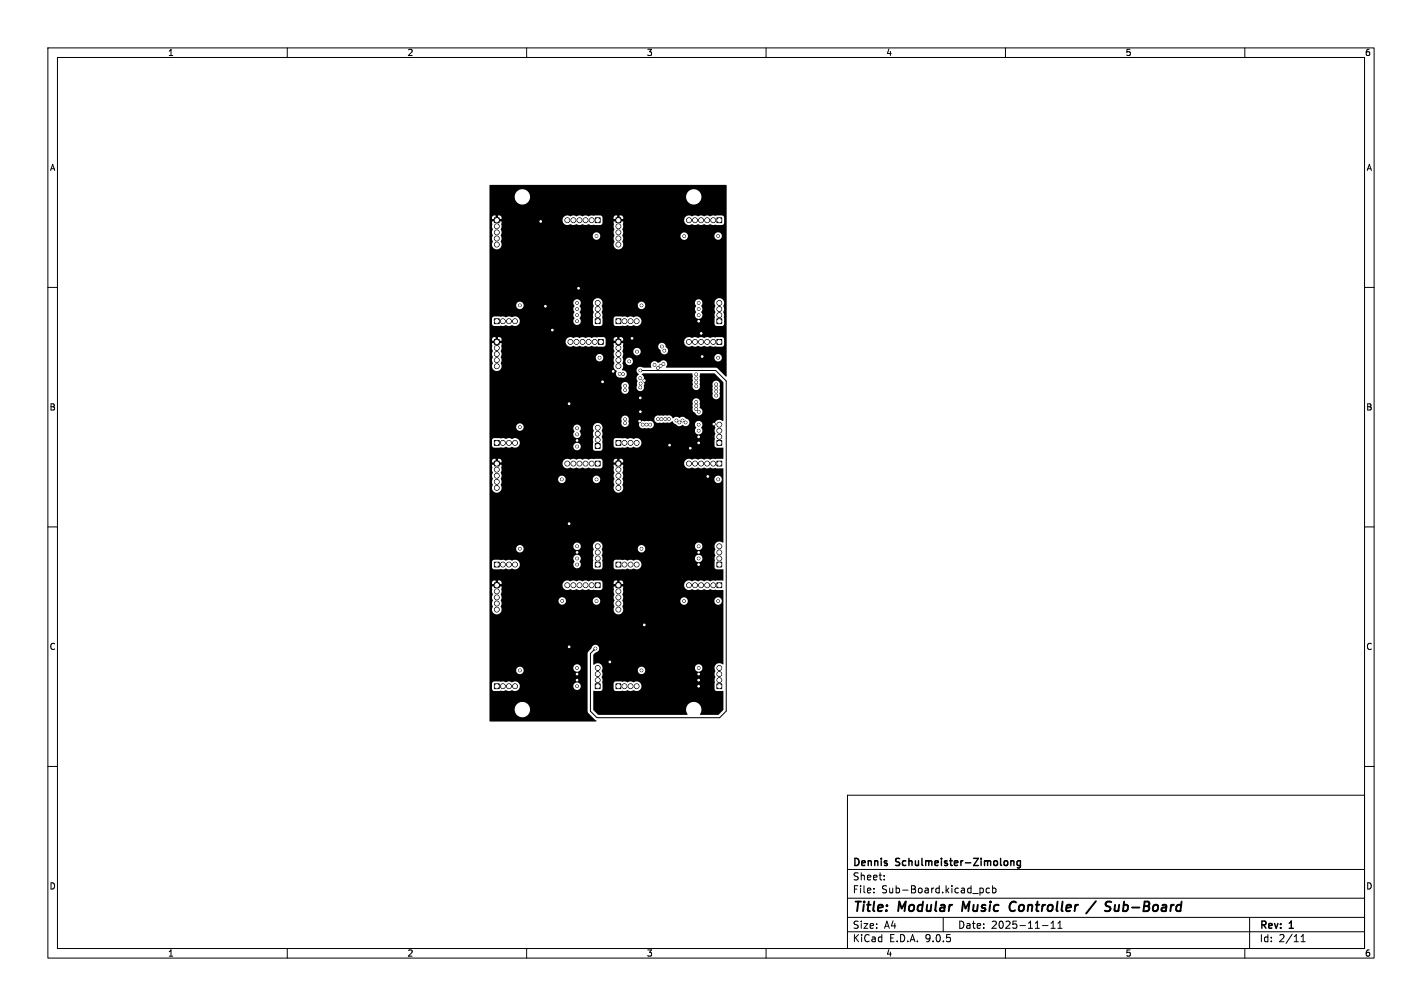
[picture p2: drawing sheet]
<svg xmlns="http://www.w3.org/2000/svg" width="297mm" height="210mm" viewBox="0 0 297 210" stroke-linecap="round" stroke-linejoin="round" font-family="sans-serif">
<defs><g id="words">
<g font-size="2.8">
<text x="178" y="190.9">Title:</text>
<text x="187.7" y="190.9">Modular</text>
<text x="201.8" y="190.9">Music</text>
<text x="212.5" y="190.9">Controller</text>
<text x="229.7" y="190.9">/</text>
<text x="234.1" y="190.9">Sub-Board</text>
</g>
<g font-size="2.1">
<text x="178" y="184">Sheet:</text>
<text x="178" y="181.2">Dennis</text>
<text x="187.2" y="181.2">Schulmeister-Zimolong</text>
<text x="178" y="186.7">File:</text>
<text x="184.1" y="186.7">Sub-Board.kicad_pcb</text>
<text x="178" y="196.9">KiCad</text>
<text x="178" y="194.1">Size:</text>
<text x="184.7" y="194.1">A4</text>
<text x="185.7" y="196.9">E.D.A.</text>
<text x="193.3" y="196.9">9.0.5</text>
<text x="200" y="194.1">Date:</text>
<text x="207" y="194.1">2025-11-11</text>
<text x="263" y="194.3">Rev:</text>
<text x="263" y="196.9">Id:</text>
<text x="267.1" y="196.9">2/11</text>
<text x="269.4" y="194.3">1</text>
</g>
<g font-size="1.8">
<text x="35" y="11.9">1</text>
<text x="85" y="11.9">2</text>
<text x="135" y="11.9">3</text>
<text x="185" y="11.9">4</text>
<text x="235" y="11.9">5</text>
<text x="285" y="11.9">6</text>
<text x="10.3" y="35.9">A</text>
<text x="285.4" y="35.9">A</text>
<text x="10.3" y="85.9">B</text>
<text x="285.3" y="85.9">B</text>
<text x="10.3" y="135.9">C</text>
<text x="285.3" y="135.9">C</text>
<text x="10.3" y="185.9">D</text>
<text x="285.3" y="185.9">D</text>
<text x="35" y="199.9">1</text>
<text x="85" y="199.9">2</text>
<text x="135" y="199.9">3</text>
<text x="185" y="199.9">4</text>
<text x="235" y="199.9">5</text>
<text x="285" y="199.9">6</text>
</g>
</g></defs>
<g fill="none" stroke="#000" stroke-width=".21">
<path d="M10 10h277v190h-277zM12 12h273v186h-273zM60 10v2M110 10v2M160 10v2M210 10v2M260 10v2M10 60h2M133.7 77.3h15.8l2.2 2.2v68.9l-1.4 1.4h-25.6l-1.4-1.3v-12.1l1.1-1M285 60h2M10 110h2M285 110h2"/>
<path d="M10 160h2M177 166h108v32h-108zM285 160h2M60 198v2M110 198v2M160 198v2M177 194.5h108M177 191.5h108M177 187.5h108M177 181.5h108M182.5 186.3v.1M182.5 185.5v.1"/>
<path d="M184.7 183.6v.1M184.7 182.8v.1M197 191.5v3M204.7 185.5l.4-.1 .3 .3-.2 .6h-.5M206.7 185.5l-.5-.1-.2 .3 .1 .6h.6M207.3 185.5l.4-.1 .3 .3-.1 .6h-.6M207.3 184.9v1.5M210 198v2M217.7 193.2h1.2M219.5 193.8h.9M219.5 192.7l.5-.4v1.5M221 193.8h.8"/>
<path d="M221 192.7l.4-.4v1.5M260 198v2M261 191.5v6.5M271.7 196.6h.9M271.7 195.5l.5-.4v1.5"/>
</g>
<path d="M201.2 188.2l-.3 2M211.8 188.2a1.07 1.07 0 0 0-.9 .8 1.07 1.07 0 0 0 .5 1.2l.5-.1M228.9 188.1l-2 2.6M231.8 188.2l.3 .1M232.9 188.9l-.1 1.2h.7" fill="none" stroke="#000" stroke-width=".4"/>
<path d="M211.1 179.7v1M211.1 179.8l.2-.1 .4 .1 .1 .9M213.1 179.8l-.4-.1-.3 .3 .2 .6h.5M213.1 179.7v1.2l-.3 .3-.3-.1" fill="none" stroke="#000" stroke-width=".3"/>
<g fill="#000" stroke="#000" stroke-width=".21">
<path d="M103.3 45.5h1v1h-1zM124.3 45.5h1v1h-1zM128.7 45.5h1v1h-1zM149.7 45.5h1v1h-1zM103.3 70.9h1v1h-1zM103.3 66.6h1v1h-1zM125 70.9h1v1h-1zM124.3 66.6h1v1h-1zM128.7 70.9h1v1h-1zM128.7 66.6h1v1h-1zM149.7 70.9h1v1h-1zM149.7 66.6h1v1h-1z"/>
<path d="M103.3 96.3h1v1h-1zM103.3 92h1v1h-1zM124.3 96.3h1v1h-1zM124.3 92.6h1v1h-1zM128.7 96.3h1v1h-1zM128.7 92h1v1h-1zM149.7 96.3h1v1h-1zM149.7 92h1v1h-1zM103.3 117.4h1v1h-1zM124.3 117.4h1v1h-1zM128.7 117.4h1v1h-1zM149.7 117.4h1v1h-1z"/>
<path d="M103.3 121.7h1v1h-1zM124.3 121.7h1v1h-1zM128.7 121.7h1v1h-1zM149.7 121.7h1v1h-1zM103.3 142.8h1v1h-1zM124.3 142.8h1v1h-1zM128.7 142.8h1v1h-1zM149.7 142.8h1v1h-1z"/>
<circle cx="103.8" cy="47.2" r=".5"/>
<circle cx="103.8" cy="49.8" r=".5"/>
<circle cx="103.8" cy="51.1" r=".5"/>
<circle cx="103.8" cy="48.5" r=".5"/>
<circle cx="112.9" cy="46.2" r=".28"/>
<circle cx="118.5" cy="46" r=".5"/>
<circle cx="119.8" cy="46" r=".5"/>
<circle cx="121" cy="46" r=".5"/>
<circle cx="122.3" cy="46" r=".5"/>
<circle cx="123.6" cy="46" r=".5"/>
<circle cx="124.6" cy="49.3" r=".28"/>
<circle cx="129.2" cy="49.8" r=".5"/>
<circle cx="129.2" cy="48.5" r=".5"/>
<circle cx="129.2" cy="47.2" r=".5"/>
<circle cx="129.2" cy="51.1" r=".5"/>
<circle cx="142.9" cy="49.3" r=".28"/>
<circle cx="143.9" cy="46" r=".5"/>
<circle cx="145.2" cy="46" r=".5"/>
<circle cx="146.4" cy="46" r=".5"/>
<circle cx="147.7" cy="46" r=".5"/>
<circle cx="149" cy="46" r=".5"/>
<circle cx="150" cy="49.3" r=".28"/>
<circle cx="103.8" cy="73.9" r=".5"/>
<circle cx="103.8" cy="72.6" r=".5"/>
<circle cx="103.8" cy="75.2" r=".5"/>
<circle cx="103.8" cy="76.5" r=".5"/>
<circle cx="105" cy="67.1" r=".5"/>
<circle cx="106.3" cy="67.1" r=".5"/>
<circle cx="107.6" cy="67.1" r=".5"/>
<circle cx="108.6" cy="63.8" r=".28"/>
<circle cx="113.9" cy="63.9" r=".28"/>
<circle cx="115.4" cy="68.9" r=".28"/>
<circle cx="119.1" cy="71.4" r=".5"/>
<circle cx="120.4" cy="71.4" r=".5"/>
<circle cx="120.5" cy="63.2" r=".28"/>
<circle cx="120.5" cy="64.5" r=".28"/>
<circle cx="120.5" cy="67.1" r=".28"/>
<circle cx="120.5" cy="65.8" r=".28"/>
<circle cx="120.8" cy="60.2" r=".28"/>
<circle cx="121.7" cy="71.4" r=".5"/>
<circle cx="123" cy="71.4" r=".5"/>
<circle cx="124.2" cy="71.4" r=".5"/>
<circle cx="124.8" cy="65.8" r=".5"/>
<circle cx="124.8" cy="63.2" r=".5"/>
<circle cx="124.8" cy="64.5" r=".5"/>
<circle cx="125.2" cy="74.7" r=".28"/>
<circle cx="125.9" cy="79.7" r=".28"/>
<circle cx="128.1" cy="77.5" r=".28"/>
<circle cx="129.2" cy="76.5" r=".5"/>
<circle cx="129.2" cy="73.9" r=".5"/>
<circle cx="129.2" cy="75.2" r=".5"/>
<circle cx="129.2" cy="72.6" r=".5"/>
<circle cx="129.4" cy="78" r=".28"/>
<circle cx="130.1" cy="78.1" r=".28"/>
<circle cx="130.4" cy="67.1" r=".5"/>
<circle cx="131.4" cy="75.4" r=".28"/>
<circle cx="131.7" cy="67.1" r=".5"/>
<circle cx="132" cy="70.6" r=".28"/>
<circle cx="133" cy="67.1" r=".5"/>
<circle cx="133" cy="73.4" r=".28"/>
<circle cx="133.7" cy="78.9" r=".28"/>
<circle cx="133.7" cy="77.3" r=".28"/>
<circle cx="134" cy="63.8" r=".28"/>
<circle cx="134.6" cy="79.5" r=".28"/>
<circle cx="136.7" cy="76.2" r=".28"/>
<circle cx="137.4" cy="76.8" r=".28"/>
<circle cx="138" cy="76.4" r=".28"/>
<circle cx="138.3" cy="72.3" r=".28"/>
<circle cx="138.6" cy="76" r=".28"/>
<circle cx="138.8" cy="73.2" r=".28"/>
<circle cx="143.9" cy="71.4" r=".5"/>
<circle cx="145.2" cy="71.4" r=".5"/>
<circle cx="145.4" cy="78.2" r=".28"/>
<circle cx="145.4" cy="79" r=".28"/>
<circle cx="145.4" cy="79.8" r=".28"/>
<circle cx="145.9" cy="63.2" r=".28"/>
<circle cx="145.9" cy="65.8" r=".28"/>
<circle cx="145.9" cy="64.5" r=".28"/>
<circle cx="145.9" cy="67.1" r=".28"/>
<circle cx="146.4" cy="71.4" r=".5"/>
<circle cx="146.5" cy="69.6" r=".28"/>
<circle cx="146.7" cy="74.4" r=".28"/>
<circle cx="147.7" cy="71.4" r=".5"/>
<circle cx="149" cy="71.4" r=".5"/>
<circle cx="150" cy="74.7" r=".28"/>
<circle cx="150.2" cy="64.5" r=".5"/>
<circle cx="150.2" cy="65.8" r=".5"/>
<circle cx="150.2" cy="63.2" r=".5"/>
<circle cx="103.8" cy="99.3" r=".5"/>
<circle cx="103.8" cy="98" r=".5"/>
<circle cx="105" cy="92.5" r=".5"/>
<circle cx="106.3" cy="92.5" r=".5"/>
<circle cx="107.6" cy="92.5" r=".5"/>
<circle cx="108.6" cy="89.2" r=".28"/>
<circle cx="118.5" cy="96.8" r=".5"/>
<circle cx="118.9" cy="84.3" r=".28"/>
<circle cx="119.8" cy="96.8" r=".5"/>
<circle cx="120.5" cy="89.4" r=".28"/>
<circle cx="120.5" cy="93.2" r=".28"/>
<circle cx="120.5" cy="90.7" r=".28"/>
<circle cx="120.5" cy="91.9" r=".28"/>
<circle cx="121" cy="96.8" r=".5"/>
<circle cx="122.3" cy="96.8" r=".5"/>
<circle cx="123.6" cy="96.8" r=".5"/>
<circle cx="124.8" cy="90.6" r=".5"/>
<circle cx="124.8" cy="91.8" r=".5"/>
<circle cx="124.8" cy="89.3" r=".5"/>
<circle cx="129.2" cy="98" r=".5"/>
<circle cx="129.2" cy="99.3" r=".5"/>
<circle cx="130.4" cy="92.5" r=".5"/>
<circle cx="130.6" cy="81.4" r=".28"/>
<circle cx="130.6" cy="80.5" r=".28"/>
<circle cx="130.6" cy="87.5" r=".28"/>
<circle cx="130.6" cy="88.3" r=".28"/>
<circle cx="131.7" cy="92.5" r=".5"/>
<circle cx="133" cy="92.5" r=".5"/>
<circle cx="133.6" cy="87.9" r=".28"/>
<circle cx="133.7" cy="80.9" r=".28"/>
<circle cx="133.7" cy="83.1" r=".28"/>
<circle cx="133.8" cy="85.9" r=".28"/>
<circle cx="133.8" cy="80.1" r=".28"/>
<circle cx="134.2" cy="88.6" r=".28"/>
<circle cx="135" cy="88.6" r=".28"/>
<circle cx="135.8" cy="88.6" r=".28"/>
<circle cx="137.4" cy="87.5" r=".28"/>
<circle cx="138.1" cy="87.5" r=".28"/>
<circle cx="139" cy="87.5" r=".28"/>
<circle cx="139.7" cy="87.5" r=".28"/>
<circle cx="139.9" cy="92.9" r=".28"/>
<circle cx="141.3" cy="87.8" r=".28"/>
<circle cx="141.9" cy="88.2" r=".28"/>
<circle cx="142.5" cy="87.8" r=".28"/>
<circle cx="143.2" cy="88.2" r=".28"/>
<circle cx="143.9" cy="96.8" r=".5"/>
<circle cx="144.2" cy="93.6" r=".28"/>
<circle cx="145.2" cy="96.8" r=".5"/>
<circle cx="145.4" cy="84.7" r=".28"/>
<circle cx="145.4" cy="85.4" r=".28"/>
<circle cx="145.4" cy="83.9" r=".28"/>
<circle cx="145.4" cy="80.6" r=".28"/>
<circle cx="145.9" cy="91.2" r=".28"/>
<circle cx="145.9" cy="92.5" r=".28"/>
<circle cx="145.9" cy="89.9" r=".28"/>
<circle cx="145.9" cy="88.6" r=".28"/>
<circle cx="145.9" cy="85.9" r=".28"/>
<circle cx="146.4" cy="96.8" r=".5"/>
<circle cx="147.7" cy="96.8" r=".5"/>
<circle cx="147.8" cy="99.5" r=".28"/>
<circle cx="149" cy="96.8" r=".5"/>
<circle cx="149.1" cy="88.5" r=".28"/>
<circle cx="149.6" cy="80.2" r=".28"/>
<circle cx="149.6" cy="81.7" r=".28"/>
<circle cx="149.6" cy="81" r=".28"/>
<circle cx="149.6" cy="82.6" r=".28"/>
<circle cx="150.2" cy="88.6" r=".5"/>
<circle cx="150.2" cy="91.2" r=".5"/>
<circle cx="150.2" cy="89.9" r=".5"/>
<circle cx="103.8" cy="100.6" r=".5"/>
<circle cx="103.8" cy="101.9" r=".5"/>
<circle cx="105" cy="117.9" r=".5"/>
<circle cx="106.3" cy="117.9" r=".5"/>
<circle cx="107.6" cy="117.9" r=".5"/>
<circle cx="108.6" cy="114.6" r=".28"/>
<circle cx="117.3" cy="100.1" r=".28"/>
<circle cx="118.9" cy="109.3" r=".28"/>
<circle cx="120.5" cy="116.6" r=".28"/>
<circle cx="120.5" cy="117.9" r=".28"/>
<circle cx="120.5" cy="114" r=".28"/>
<circle cx="120.5" cy="115.3" r=".28"/>
<circle cx="124.6" cy="100.1" r=".28"/>
<circle cx="124.8" cy="115.3" r=".5"/>
<circle cx="124.8" cy="116.6" r=".5"/>
<circle cx="124.8" cy="114" r=".5"/>
<circle cx="129.2" cy="100.6" r=".5"/>
<circle cx="129.2" cy="101.9" r=".5"/>
<circle cx="130.4" cy="117.9" r=".5"/>
<circle cx="131.7" cy="117.9" r=".5"/>
<circle cx="133" cy="117.9" r=".5"/>
<circle cx="134" cy="114.6" r=".28"/>
<circle cx="145.9" cy="114" r=".28"/>
<circle cx="145.9" cy="116.6" r=".28"/>
<circle cx="145.9" cy="117.9" r=".28"/>
<circle cx="145.9" cy="115.3" r=".28"/>
<circle cx="150" cy="100.1" r=".28"/>
<circle cx="150.2" cy="116.6" r=".5"/>
<circle cx="150.2" cy="115.3" r=".5"/>
<circle cx="150.2" cy="114" r=".5"/>
<circle cx="103.8" cy="127.3" r=".5"/>
<circle cx="103.8" cy="124.7" r=".5"/>
<circle cx="103.8" cy="123.4" r=".5"/>
<circle cx="103.8" cy="126" r=".5"/>
<circle cx="108.6" cy="140" r=".28"/>
<circle cx="117.4" cy="125.5" r=".28"/>
<circle cx="118.5" cy="122.2" r=".5"/>
<circle cx="118.9" cy="135" r=".28"/>
<circle cx="119.8" cy="122.2" r=".5"/>
<circle cx="120.5" cy="139.4" r=".28"/>
<circle cx="121" cy="122.2" r=".5"/>
<circle cx="122.3" cy="122.2" r=".5"/>
<circle cx="123.6" cy="122.2" r=".5"/>
<circle cx="124.4" cy="135.4" r=".28"/>
<circle cx="124.6" cy="125.5" r=".28"/>
<circle cx="124.8" cy="139.4" r=".5"/>
<circle cx="127.4" cy="138.2" r=".28"/>
<circle cx="129.2" cy="127.3" r=".5"/>
<circle cx="129.2" cy="123.4" r=".5"/>
<circle cx="129.2" cy="124.7" r=".5"/>
<circle cx="129.2" cy="126" r=".5"/>
<circle cx="134" cy="140" r=".28"/>
<circle cx="134.6" cy="130.5" r=".28"/>
<circle cx="142.9" cy="125.5" r=".28"/>
<circle cx="143.9" cy="122.2" r=".5"/>
<circle cx="145.2" cy="122.2" r=".5"/>
<circle cx="145.9" cy="139.4" r=".28"/>
<circle cx="146.4" cy="122.2" r=".5"/>
<circle cx="147.7" cy="122.2" r=".5"/>
<circle cx="149" cy="122.2" r=".5"/>
<circle cx="150" cy="125.5" r=".28"/>
<circle cx="150.2" cy="139.4" r=".5"/>
<circle cx="105" cy="143.3" r=".5"/>
<circle cx="106.3" cy="143.3" r=".5"/>
<circle cx="107.6" cy="143.3" r=".5"/>
<circle cx="120.5" cy="142" r=".28"/>
<circle cx="120.5" cy="140.7" r=".28"/>
<circle cx="120.5" cy="143.3" r=".28"/>
<circle cx="124.8" cy="140.7" r=".5"/>
<circle cx="124.8" cy="142" r=".5"/>
<circle cx="130.4" cy="143.3" r=".5"/>
<circle cx="131.7" cy="143.3" r=".5"/>
<circle cx="133" cy="143.3" r=".5"/>
<circle cx="145.9" cy="142" r=".28"/>
<circle cx="145.9" cy="140.7" r=".28"/>
<circle cx="145.9" cy="143.3" r=".28"/>
<circle cx="150.2" cy="140.7" r=".5"/>
<circle cx="150.2" cy="142" r=".5"/>
</g>
<path d="M102.2 38.7l49.5-.1 .1 40h-.2l-1.8-1.7-.2-.1-10.5-.1a.86 .86 0 0 0-.1-1.3 .86 .86 0 0 0-1.3 .2 .39 .39 0 0 1-.6-.1 .83 .83 0 0 0-1 .2 .83 .83 0 0 0-.1 1l-1.6 .1-.5-.2a.78 .78 0 0 0-.9 .5 .78 .78 0 0 0 .4 .9v.2a.93 .93 0 0 0-.2 1.4l-.1 .7a.83 .83 0 0 0 .6 1.4 .83 .83 0 0 0 .8-1.3l.1-.4-.2-.4a1.08 1.08 0 0 0-.3-1.3v-.2l.3-.2h10.1l.2 .7v1.7a.78 .78 0 0 0 .7 1.1 .78 .78 0 0 0 .7-1.1h2.7l.1 1.8a.81 .81 0 0 0 .7 1.3 .81 .81 0 0 0 .7-1.3v-1.5a.78 .78 0 0 0-.6-1.1 .78 .78 0 0 0-.9 .8h-2.7v-1.8l.1-.5h3.1l1.8 1.8-.1 8.1a1.09 1.09 0 0 0-1.4 0 1.09 1.09 0 0 0-.2 1.4l-.2 .5 .2 .7-.2 .6v2l.4 .3h1.5v2.3l-.1 .1h-2.1l-.6 .1a1.23 1.23 0 0 0-1.3 0 1.23 1.23 0 0 0-1.3 0 1.23 1.23 0 0 0-1.2 0 1.02 1.02 0 0 0-1.4 .3 1.02 1.02 0 0 0 .1 1.4 1.02 1.02 0 0 0 1.4 0l.5 .2 .6-.2a1.7 1.7 0 0 0 1.5 0l.4 .2 .7-.2 .6 .2h2.2v15.4l-.1 .1a1.06 1.06 0 0 0-1.5 0 1.06 1.06 0 0 0-.1 1.4 1.35 1.35 0 0 0 0 1.3l-.2 .5v2l.4 .3h1.5v2.3l-.1 .1h-2.1l-.7 .1a1.24 1.24 0 0 0-1.2 .1l-.1-.1a1.24 1.24 0 0 0-1.2 .1v-.1a1.24 1.24 0 0 0-1.2 .1 1.02 1.02 0 0 0-1.4 .2 1.02 1.02 0 0 0 .1 1.4 1.02 1.02 0 0 0 1.4 0l.5 .2 .6-.2a1.7 1.7 0 0 0 1.5 0l.4 .2 .7-.2 .6 .2h2.2v15.4l-.1 .1a1.06 1.06 0 0 0-1.5 0 1.06 1.06 0 0 0-.1 1.4 1.35 1.35 0 0 0 0 1.3l-.2 .5 .1 2.1 .3 .2 1.5 .1v3.9l-1.1 1h-3.8a1.65 1.65 0 0 0-.2-2.2 1.65 1.65 0 0 0-2.2 0 1.65 1.65 0 0 0-.2 2.2h-18.6l-1.1-.9v-4.1l1.5 .1 .3-.2 .1-.3v-1.1h2.4v1.2l.4 .3 1.9 .1 .5-.2a1.7 1.7 0 0 0 1.5 0 1.03 1.03 0 0 0 1.5-1 1.03 1.03 0 0 0-1.7-.7 1.23 1.23 0 0 0-1.3 0l-.5-.1h-1.9l-.3 .1-.1 .3h-2.4v-.8l-.2-.5a1.18 1.18 0 0 0 0-1.3l7.6-.1a.78 .78 0 0 0 1 .7 .78 .78 0 0 0 .4-1.2h10.5l.1 .2a.78 .78 0 0 0 1.3 .3 .78 .78 0 0 0-.3-1.3 .78 .78 0 0 0-1.1 .8h-10.5a.78 .78 0 0 0-.9-.3 .78 .78 0 0 0-.5 .8h-7.5a1.04 1.04 0 0 0-.3-1.4 1.04 1.04 0 0 0-1.4 .2l-.1-2.1 .4-.4 .4-.2a.78 .78 0 0 0 .2-1.3 .78 .78 0 0 0-1.2 .2l-1 1.3v12.2l.1 .3 1.8 1.6-.1 .2h-22.3v-2.6h5.3v.3a1.61 1.61 0 0 0 2.4 1.2 1.61 1.61 0 0 0 0-2.7 1.61 1.61 0 0 0-2.4 1.2h-5.3v-5.3h.6v1.2l.2 .3 2.1 .1 .5-.2a1.7 1.7 0 0 0 1.5 0l.2 .1a1 1 0 0 0 1.3-.9h11.1l.1 .2a.78 .78 0 0 0 1.3 .3 .78 .78 0 0 0-.3-1.3 .78 .78 0 0 0-1.1 .8h-11.1v-.1a1.09 1.09 0 0 0-1.7-.8 1.23 1.23 0 0 0-1.3 0l-.5-.1h-1.9l-.3 .1-.1 .3h-.6v-2.7h5.6a.78 .78 0 0 0 1 .7 .78 .78 0 0 0 .4-1.2h10.5l.1 .2a.78 .78 0 0 0 1.3 .3 .78 .78 0 0 0-.3-1.3 .78 .78 0 0 0-1.1 .8h-10.5a.78 .78 0 0 0-.9-.3 .78 .78 0 0 0-.5 .8h-5.6v-16.5h.6v.2a.62 .62 0 0 1 0 .9l.1 .8a1.22 1.22 0 0 0 0 1.3 1.02 1.02 0 0 0 .3 1.3 1.02 1.02 0 0 0 1.4-.1 1.02 1.02 0 0 0 0-1.3l.2-.5-.1-.6h11.9a.78 .78 0 0 0 .8 .7 .78 .78 0 0 0 .8-.6h5.6v.1a.78 .78 0 0 0 1.3 .3 .78 .78 0 0 0-.2-1.3 .78 .78 0 0 0-1.1 .9l-5.6-.1a.78 .78 0 0 0-.8-.8 .78 .78 0 0 0-.8 .8h-11.9l-.1-.1 .2-.8-.2-.5 .2-.6h23.4v.2a.62 .62 0 0 1 0 .9l.1 .8a1.22 1.22 0 0 0 0 1.3 1.02 1.02 0 0 0 .3 1.3 1.02 1.02 0 0 0 1.4-.1 1.02 1.02 0 0 0 0-1.3l.2-.5-.1-.5h12a.78 .78 0 0 0 .8 .7 .78 .78 0 0 0 .8-.7h5.5v.1a.78 .78 0 0 0 1.3 .3 .78 .78 0 0 0-.2-1.3 .78 .78 0 0 0-1.1 .9h-5.5a.78 .78 0 0 0-.8-.9 .78 .78 0 0 0-.8 .9h-12l-.1-.2a1.55 1.55 0 0 0 0-1.4l.2-.5v-1.1h-.8l.1-.2-.1-.3h.8a.59 .59 0 0 0-.2-.6 .59 .59 0 0 0-.6-.1v.7l-.1-.1a.35 .35 0 0 0-.4 .2 .35 .35 0 0 0 0 .4h-.7v1.1h-23.4v-1.1h-.8l.1-.1h13.4a1.1 1.1 0 0 0 1.7 .7l.5 .2 .6-.2a1.7 1.7 0 0 0 1.5 0l.4 .2 .7-.2 .6 .2h1.9l.4-.4v-1.2h2.4v.3h.7v-.7h-.5l-.2 .4h-2.4l-.1-.3-.3-.1h-1.9l-.7 .1a1.24 1.24 0 0 0-1.2 .1l-.1-.1a1.24 1.24 0 0 0-1.2 .1v-.1a1.24 1.24 0 0 0-1.2 .1l-.1-.1a1 1 0 0 0-1 0 1 1 0 0 0-.5 1h-13.4l-.1-.4h.8a.59 .59 0 0 0-.2-.6 .59 .59 0 0 0-.6-.1v.7l-.1-.1a.35 .35 0 0 0-.4 .2 .35 .35 0 0 0 0 .4h-.7v1.1h-.6v-1.9h.6v.3h.7v-.7h-.5l-.2 .4h-.6v-4.3h.6v1.2l.2 .3 2.1 .1 .5-.2a1.7 1.7 0 0 0 1.5 0 1.03 1.03 0 0 0 1.5-1 1.03 1.03 0 0 0-1.7-.7 1.23 1.23 0 0 0-1.3 0l-.5-.1h-1.9l-.3 .1-.1 .3h-.6v-.6h17.5l.1 .3a.39 .39 0 0 1 0 .6 .8 .8 0 0 0 1 1 .8 .8 0 0 0 .2-1.4 .78 .78 0 0 0-.2-1.3 .78 .78 0 0 0-1.1 .8h-17.5v-2.1h5.6v.2a.78 .78 0 0 0 1.1 .5 .78 .78 0 0 0 .3-1.2h10.5l.1 .2a.78 .78 0 0 0 .8 .5 .78 .78 0 0 0 .7-.7h2.5l.2 .6a1.22 1.22 0 0 0 0 1.3l-.2 .5v1.9l.3 .4 1.3 .1 .3-.2 .1-.3v-1.1h2.4v1.2l.4 .3 1.9 .1 .5-.2a1.7 1.7 0 0 0 1.5 0 1.03 1.03 0 0 0 1.5-1 1.03 1.03 0 0 0-1.7-.7 1.23 1.23 0 0 0-1.3 0l-.5-.1h-1.9l-.3 .1-.1 .3h-2.4v-.3v-.3h19.3a.78 .78 0 0 0 1.2 .5 .78 .78 0 0 0 0-1.3 .78 .78 0 0 0-1.2 .6v.2h-19.3l-.2-.7a1.18 1.18 0 0 0 0-1.3l7.6-.1v.2a.78 .78 0 0 0 1.1 .5 .78 .78 0 0 0 .3-1.2h10.5l.1 .2a.78 .78 0 0 0 1.3 .3 .78 .78 0 0 0-.3-1.3 .78 .78 0 0 0-1.1 .8h-10.5a.78 .78 0 0 0-.9-.3 .78 .78 0 0 0-.5 .8h-7.5a1.01 1.01 0 0 0-.6-1.5 1.01 1.01 0 0 0-1.3 1h-2.5a.78 .78 0 0 0-.8-.8 .78 .78 0 0 0-.8 .8h-10.5a.78 .78 0 0 0-.9-.3 .78 .78 0 0 0-.5 .8h-5.6v-16.5h.6v.2a.62 .62 0 0 1 0 .9l.1 .8a1.22 1.22 0 0 0 0 1.3 1.02 1.02 0 0 0 .3 1.3 1.02 1.02 0 0 0 1.4-.1 1.02 1.02 0 0 0 0-1.3l.2-.5-.1-.5h11.9v.1a.78 .78 0 0 0 .8 .6 .78 .78 0 0 0 .7-.7h5.7v.1a.78 .78 0 0 0 1.3 .3 .78 .78 0 0 0-.2-1.3 .78 .78 0 0 0-1.1 .9h-5.7a.78 .78 0 0 0-.8-.9 .78 .78 0 0 0-.7 .9h-11.9l-.1-.2a1.55 1.55 0 0 0 0-1.4l.2-.5h23.4l.2 .6-.2 .5 .1 .8a1.22 1.22 0 0 0 0 1.3 1.02 1.02 0 0 0 .3 1.3 1.02 1.02 0 0 0 1.4-.1 1.02 1.02 0 0 0 0-1.3l.2-.5-.1-.5h19.1v.1a.78 .78 0 0 0 1.3 .3 .78 .78 0 0 0-.2-1.3 .78 .78 0 0 0-1.1 .9h-19.1l-.1-.2 .2-.8-.2-.5 .2-.6v-1.1h-.8l.1-.2-.1-.3h.8l-.2-.6-.6-.1v.7a.35 .35 0 0 0-.5 0 .35 .35 0 0 0 0 .5h-.7v1.1h-23.4v-1.1h-.8l.1-.1h13.4a1.1 1.1 0 0 0 1.7 .7l.5 .2 .6-.2a1.7 1.7 0 0 0 1.5 0l.4 .2 .7-.2 .6 .2h1.9l.4-.4v-1.2h2.4v.3h.7v-.7h-.5l-.2 .4h-2.4l-.1-.3-.3-.1h-1.9l-.7 .1a1.24 1.24 0 0 0-1.2 .1l-.1-.1a1.24 1.24 0 0 0-1.2 .1v-.1a1.24 1.24 0 0 0-1.2 .1l-.1-.1a1 1 0 0 0-1 0 1 1 0 0 0-.5 1h-13.4l-.1-.4h.8a.59 .59 0 0 0-.2-.6 .59 .59 0 0 0-.6-.1v.7l-.1-.1a.35 .35 0 0 0-.4 .2 .35 .35 0 0 0 0 .4h-.7v1.1h-.6v-1.9h.6v.3h.7v-.7h-.5l-.2 .4h-.6v-4.3h.6v1.2l.2 .3 2.1 .1 .5-.2a1.7 1.7 0 0 0 1.5 0l.6 .2 .4-.2h11.6a.78 .78 0 0 0 1.2 .6 .78 .78 0 0 0 0-1.3 .78 .78 0 0 0-1.2 .5v.2h-11.6a1.04 1.04 0 0 0 .2-1.5 1.04 1.04 0 0 0-1.4-.2 1.23 1.23 0 0 0-1.3 0l-.5-.1h-1.9l-.3 .1-.1 .3h-.6v-2.7h5.6a.78 .78 0 0 0 .7 .7 .78 .78 0 0 0 .8-.4h10.4l.1 .1a.48 .48 0 0 1 0 .9 .8 .8 0 0 0 1 .9 .8 .8 0 0 0 .2-1.4l.3-.6h2.5l.2 .4a1.58 1.58 0 0 0 0 1.5l-.2 .4v2l.4 .4h1.2l.4-.3v-1.9h2.4v1.2l.4 .3 1.9 .1 .5-.2a1.7 1.7 0 0 0 1.5 0 1.03 1.03 0 0 0 1.5-1 1.03 1.03 0 0 0-1.7-.7 1.23 1.23 0 0 0-1.3 0l-.5-.1h-1.9l-.3 .1-.1 .3h-2.4l-.1-.6a1.72 1.72 0 0 0 0-1.5 1 1 0 0 0-.6-1.5 1 1 0 0 0-1.3 1.1l-2.5-.1a.78 .78 0 0 0-.9-.7 .78 .78 0 0 0-.7 .9h-10.4v-.1a.78 .78 0 0 0-.6-1 .78 .78 0 0 0-.9 .8h-5.6v-1.6h27.6l.1 .3a.8 .8 0 0 0 .2 1.1 .8 .8 0 0 0 1.1-.3h2.3v.2a1.05 1.05 0 0 0 1.3 .5l.6-.1a.8 .8 0 0 0 1.2-.7 .8 .8 0 0 0-1.2-.7l-.8 .1a.78 .78 0 0 0-1.1 .7h-2.3l.1-1.1h5.4v.1a1.33 1.33 0 0 0 1.4 .6l1.2-.1a1.07 1.07 0 0 0 1.1-.3l.6 .6a1.05 1.05 0 0 0 1.4 .3l.2-.1 .7 .3 .5-.3h1.3l.1 .3a.39 .39 0 0 1 0 .7 .8 .8 0 0 0 1 .9 .8 .8 0 0 0 .2-1.4 .78 .78 0 0 0-.2-1.3 .78 .78 0 0 0-1.1 .8h-1.3a.78 .78 0 0 0-.5-1.3 .92 .92 0 0 0-1.4-.1 1.15 1.15 0 0 0-1.4 0h-.1a1.02 1.02 0 0 0-1.2-.6l-1.4 .1a.78 .78 0 0 0-1.1 .8h-5.4v-.1a.78 .78 0 0 0-.8-.7 .78 .78 0 0 0-.7 .8h-27.6v-3.6h42.4l.1 1.1a1.02 1.02 0 0 0 .6 1.2 .81 .81 0 0 0 1.3 .1 .81 .81 0 0 0-.5-1.3v-.8a.78 .78 0 0 0-.5-1.1 .78 .78 0 0 0-1 .8h-42.4v-3.4h27.6l.1 .3a.84 .84 0 0 0 .7 1.3 .84 .84 0 0 0 .6-1.3 .78 .78 0 0 0-.5-1.1 .78 .78 0 0 0-.9 .8h-27.6v-7.9h.6v.2a.62 .62 0 0 1 0 .9l.2 .7-.2 .8 .1 .5a1.05 1.05 0 0 0 .1 1.4 1.05 1.05 0 0 0 1.5 0 1.05 1.05 0 0 0 .1-1.4l.2-.5-.1-.5h19.7l.1 .1a.78 .78 0 0 0 1.3 .3 .78 .78 0 0 0-.3-1.3 .78 .78 0 0 0-1.1 .9h-19.7l-.1-.2a1.61 1.61 0 0 0 0-1.4l.2-.5h23.4l.2 .6-.2 .5 .2 .7-.2 .6 .1 .8a1.09 1.09 0 0 0 .5 1.6 .82 .82 0 0 0 0 1 .82 .82 0 0 0 1 .3 .81 .81 0 0 0 1.1-.7 .81 .81 0 0 0-1-.8 1.44 1.44 0 0 0 .1-1.5l.1-.3h.5a.78 .78 0 0 0 1.2 .6 .78 .78 0 0 0 0-1.3h17.4v.1a.78 .78 0 0 0 1.3 .3 .78 .78 0 0 0-.2-1.3 .78 .78 0 0 0-1.1 .9l-17.4-.1a.78 .78 0 0 0-1.2 .8h-.5l.1-.4-.2-.5 .2-.6-.1-.5h2.2a.78 .78 0 0 0 1.2 .6 .78 .78 0 0 0 0-1.4 .78 .78 0 0 0-1.2 .6v.2h-2.2l-.1-.2 .1-.9h7.4l.4 .6a.82 .82 0 0 0 1 1 .82 .82 0 0 0 .5-1.3l-.3-.2a.83 .83 0 0 0-.8-.9 .83 .83 0 0 0-.8 .8h-7.4l.1-.8h-.8l.1-.1h13.4v.2a1.14 1.14 0 0 0 1.7 .5l.5 .2 .6-.2a1.48 1.48 0 0 0 1.4 0l.5 .2 .7-.2 .6 .2h1.9l.4-.3v-1.3l-.2-.4h-2.1l-.7 .1a1.24 1.24 0 0 0-1.2 .1l-.1-.1a1.24 1.24 0 0 0-1.2 .1v-.1a1.24 1.24 0 0 0-1.2 .1l-.1-.1a1 1 0 0 0-1 0 1 1 0 0 0-.5 1h-13.4l-.1-.4h.8a.59 .59 0 0 0-.2-.6 .59 .59 0 0 0-.6-.1v.7l-.1-.1a.35 .35 0 0 0-.4 .2 .35 .35 0 0 0 0 .4h-.7v1.1h-23.4v-1.1h-.8l.1-.1h14a1.12 1.12 0 0 0 1.7 .7l.5 .2 .7-.2a1.48 1.48 0 0 0 1.4 0l.5 .2 .7-.2 .5 .2h2l.4-.4v-1.2h1.7v.3h.7v-.7h-.5l-.2 .4h-1.7l-.2-.3-.3-.1h-1.9l-.6 .1a1.24 1.24 0 0 0-1.3 .1v-.1a1.24 1.24 0 0 0-1.2 .1l-.1-.1a1.24 1.24 0 0 0-1.2 .1v-.1a1 1 0 0 0-1.1 0 1 1 0 0 0-.5 1h-14l-.1-.4h.8a.59 .59 0 0 0-.2-.6 .59 .59 0 0 0-.6-.1v.7l-.1-.1a.35 .35 0 0 0-.4 .2 .35 .35 0 0 0 0 .4h-.7v1.1h-.6v-1.9h.6v.3h.7v-.7h-.5l-.2 .4h-.6v-4.3h.6v1.2l.2 .3h2.3a.69 .69 0 0 1 .9 .1l.3-.1a.69 .69 0 0 1 1 .1 1.03 1.03 0 0 0 1-1.4 1.03 1.03 0 0 0-1.6-.5 1.23 1.23 0 0 0-1.3 0l-.5-.1h-1.9l-.3 .1-.1 .3h-.6v-2.7h5.6a.78 .78 0 0 0 1 .7 .78 .78 0 0 0 .4-1.2h10.5l.1 .2a.48 .48 0 0 1 0 .8v.6a.39 .39 0 0 1 0 .7v.6a.39 .39 0 0 1 0 .6 .8 .8 0 0 0 1 1 .8 .8 0 0 0 .2-1.4l.1-.1a1.23 1.23 0 0 0 0-1.2 1.09 1.09 0 0 0 0-1.3l.2-.5h2.5l.2 .6-.2 .5 .2 .7-.2 .6v1.9l.3 .4 1.3 .1 .3-.2 .1-.3v-1.1h2.4v1.2l.2 .3h2.3a.69 .69 0 0 1 .9 .1l.3-.1a.69 .69 0 0 1 1 .1 1.03 1.03 0 0 0 1-1.4 1.03 1.03 0 0 0-1.6-.5 1.23 1.23 0 0 0-1.3 0l-.5-.1h-1.9l-.3 .1-.1 .3h-2.4v-.8l-.2-.5a1.18 1.18 0 0 0 0-1.3l7.6-.1v.2a.78 .78 0 0 0 1.1 .5 .78 .78 0 0 0 .3-1.2h10.5l.1 .2a.48 .48 0 0 1 0 .8v.6a.39 .39 0 0 1 0 .7 .8 .8 0 0 0 1 .9 .8 .8 0 0 0 .2-1.4 1.02 1.02 0 0 0 .1-1.3l.2-.5h2.5l.2 .6-.2 .5 .2 .7-.2 .6v1.9l.2 .3 .3 .2 1.1-.1 .4-.3v-2l-.2-.5 .2-.8-.1-.5a1.03 1.03 0 0 0-.5-1.6 1.03 1.03 0 0 0-1.4 1h-2.5a.78 .78 0 0 0-.8-.8 .78 .78 0 0 0-.8 .8h-10.5a.78 .78 0 0 0-.9-.3 .78 .78 0 0 0-.5 .8h-7.5a1.01 1.01 0 0 0-.6-1.5 1.01 1.01 0 0 0-1.3 1h-2.5a.78 .78 0 0 0-.8-.8 .78 .78 0 0 0-.8 .8h-10.5a.78 .78 0 0 0-.9-.3 .78 .78 0 0 0-.5 .8h-5.6v-16.5h.6v.2a.62 .62 0 0 1 0 .9v.4a.62 .62 0 0 1 0 .9v.4a.62 .62 0 0 1 0 .9 1.04 1.04 0 0 0 1.3 1 1.04 1.04 0 0 0 .5-1.7l.2-.4-.1-.5h19.1v.1a.78 .78 0 0 0 1.3 .3 .78 .78 0 0 0-.2-1.3 .78 .78 0 0 0-1.1 .9h-19.1l-.1-.2a1.55 1.55 0 0 0 0-1.4l.2-.5h23.4l.1 .6a1.22 1.22 0 0 0 0 1.3 1.22 1.22 0 0 0 0 1.3 1.02 1.02 0 0 0 .3 1.3 1.02 1.02 0 0 0 1.4-.1 1.02 1.02 0 0 0 0-1.3l.2-.5-.1-.5h12l.1 .1a.78 .78 0 0 0 .8 .6 .78 .78 0 0 0 .7-.7h5.5v.1a.78 .78 0 0 0 1.3 .3 .78 .78 0 0 0-.2-1.3 .78 .78 0 0 0-1.1 .9h-5.5v-.2a.78 .78 0 0 0-.9-.7 .78 .78 0 0 0-.7 .9h-12l-.1-.2a1.55 1.55 0 0 0 0-1.4l.2-.5v-1.1h-.8l.1-.1h13.4v.2a1.14 1.14 0 0 0 1.7 .5l.5 .2 .7-.2 .5 .2 .8-.2 .5 .2 .7-.2 .6 .2h1.9l.4-.3v-1.3l-.2-.4h-2.1l-.6 .1a1.23 1.23 0 0 0-1.3 0 1.23 1.23 0 0 0-1.3 0 1.23 1.23 0 0 0-1.2 0 1 1 0 0 0-1.1 0 1 1 0 0 0-.5 1h-13.4l-.1-.4h.8a.59 .59 0 0 0-.2-.6 .59 .59 0 0 0-.6-.1v.7l-.1-.1a.35 .35 0 0 0-.4 .2 .35 .35 0 0 0 0 .4h-.7v1.1h-23.4v-1.1h-.8l.1-.1h13.4a1.1 1.1 0 0 0 1.7 .7l.5 .2 .7-.2 .5 .2 .8-.2 .5 .2 .7-.2 .6 .2h1.9l.4-.4v-1.2h2.4v.3h.7v-.7h-.5l-.2 .4h-2.4l-.1-.3-.3-.1h-1.9l-.6 .1a1.23 1.23 0 0 0-1.3 0 1.23 1.23 0 0 0-1.3 0 1.23 1.23 0 0 0-1.2 0 1 1 0 0 0-1.1 0 1 1 0 0 0-.5 1h-13.4l-.1-.4h.8a.59 .59 0 0 0-.2-.6 .59 .59 0 0 0-.6-.1v.7l-.1-.1a.35 .35 0 0 0-.4 .2 .35 .35 0 0 0 0 .4h-.7v1.1h-.6v-1.9h.6v.3h.7v-.7h-.5l-.2 .4h-.6v-4.4h5.3v.2a1.61 1.61 0 0 0 1.7 1.5 1.61 1.61 0 0 0 1.5-1.7h32.6v.2a1.61 1.61 0 0 0 2.4 1.3 1.61 1.61 0 0 0 0-2.8 1.61 1.61 0 0 0-2.4 1.3h-32.6v-.2a1.6 1.6 0 0 0-1.7-1.3 1.6 1.6 0 0 0-1.5 1.5h-5.3zM133.8 77.1l.5 .2v.1l-.5 .2zM124.1 135.2l.4 .4-.5 .2-.1-.1z" fill="#000"/>
<g fill="#fff" stroke="#fff" stroke-width=".21">
<circle cx="145.9" cy="139.4" r=".17"/>
<circle cx="142.9" cy="49.3" r=".17"/>
<circle cx="120.5" cy="64.5" r=".17"/>
<circle cx="142.9" cy="125.5" r=".17"/>
<circle cx="120.5" cy="117.9" r=".17"/>
<circle cx="134" cy="114.6" r=".17"/>
<circle cx="134" cy="140" r=".17"/>
<circle cx="150" cy="74.7" r=".17"/>
<circle cx="145.9" cy="114" r=".17"/>
<circle cx="108.6" cy="89.2" r=".17"/>
<circle cx="124.6" cy="125.5" r=".17"/>
<circle cx="145.9" cy="63.2" r=".17"/>
<circle cx="117.3" cy="100.1" r=".17"/>
<circle cx="117.4" cy="125.5" r=".17"/>
<circle cx="145.9" cy="88.6" r=".17"/>
<circle cx="120.5" cy="65.8" r=".17"/>
<circle cx="120.5" cy="93.2" r=".17"/>
<circle cx="120.5" cy="143.3" r=".17"/>
<circle cx="120.5" cy="114" r=".17"/>
<circle cx="134" cy="63.8" r=".17"/>
<circle cx="145.9" cy="65.8" r=".17"/>
<circle cx="145.9" cy="64.5" r=".17"/>
<circle cx="150" cy="49.3" r=".17"/>
<circle cx="120.5" cy="67.1" r=".17"/>
<circle cx="108.6" cy="114.6" r=".17"/>
<circle cx="124.6" cy="100.1" r=".17"/>
<circle cx="120.5" cy="90.7" r=".17"/>
<circle cx="150" cy="100.1" r=".17"/>
<circle cx="120.5" cy="116.6" r=".17"/>
<circle cx="125.2" cy="74.7" r=".17"/>
<circle cx="108.6" cy="140" r=".17"/>
<circle cx="120.5" cy="89.4" r=".17"/>
<circle cx="124.6" cy="49.3" r=".17"/>
<circle cx="108.6" cy="63.8" r=".17"/>
<circle cx="150" cy="125.5" r=".17"/>
<circle cx="120.5" cy="139.4" r=".17"/>
<circle cx="145.9" cy="116.6" r=".17"/>
<circle cx="134.2" cy="88.6" r=".17"/>
<circle cx="120.5" cy="63.2" r=".17"/>
<circle cx="145.9" cy="89.9" r=".17"/>
<circle cx="133.7" cy="78.9" r=".18"/>
<circle cx="145.9" cy="92.5" r=".17"/>
<circle cx="120.5" cy="115.3" r=".17"/>
<circle cx="120.5" cy="142" r=".17"/>
<circle cx="145.9" cy="142" r=".17"/>
<circle cx="145.9" cy="67.1" r=".17"/>
<circle cx="145.9" cy="117.9" r=".17"/>
<circle cx="120.5" cy="140.7" r=".17"/>
<circle cx="145.9" cy="115.3" r=".17"/>
<circle cx="145.9" cy="140.7" r=".17"/>
<circle cx="145.9" cy="143.3" r=".17"/>
<circle cx="120.5" cy="91.9" r=".17"/>
<circle cx="145.9" cy="91.2" r=".17"/>
<circle cx="144.2" cy="93.6" r=".17"/>
<circle cx="146.5" cy="69.6" r=".17"/>
<circle cx="118.9" cy="109.3" r=".17"/>
<circle cx="120.8" cy="60.2" r=".17"/>
<circle cx="127.4" cy="138.2" r=".18"/>
<circle cx="134.6" cy="130.5" r=".17"/>
<circle cx="139.9" cy="92.9" r=".18"/>
<circle cx="149.1" cy="88.5" r=".17"/>
<circle cx="128.1" cy="77.5" r=".17"/>
<circle cx="132" cy="70.6" r=".17"/>
<circle cx="113.9" cy="63.9" r=".17"/>
<circle cx="133.8" cy="85.9" r=".17"/>
<circle cx="133.7" cy="83.1" r=".17"/>
<circle cx="146.7" cy="74.4" r=".17"/>
<circle cx="125.9" cy="79.7" r=".17"/>
<circle cx="134.6" cy="79.5" r=".17"/>
<circle cx="118.9" cy="84.3" r=".17"/>
<circle cx="147.8" cy="99.5" r=".17"/>
<circle cx="112.9" cy="46.2" r=".17"/>
<circle cx="118.9" cy="135" r=".17"/>
<circle cx="133.6" cy="87.9" r=".18"/>
<circle cx="115.4" cy="68.9" r=".17"/>
<circle cx="133.7" cy="77.3" r=".17"/>
<circle cx="124.4" cy="135.4" r=".17"/>
<circle cx="138.6" cy="76" r=".17"/>
<circle cx="145.4" cy="79" r=".17"/>
<circle cx="145.4" cy="80.6" r=".17"/>
<circle cx="138" cy="76.4" r=".17"/>
<circle cx="145.4" cy="79.8" r=".18"/>
<circle cx="145.4" cy="78.2" r=".17"/>
<circle cx="130.6" cy="88.3" r=".17"/>
<circle cx="135" cy="88.6" r=".17"/>
<circle cx="130.6" cy="80.5" r=".17"/>
<circle cx="130.6" cy="87.5" r=".17"/>
<circle cx="130.6" cy="81.4" r=".17"/>
<circle cx="135.8" cy="88.6" r=".17"/>
<circle cx="149.6" cy="81.7" r=".17"/>
<circle cx="149.6" cy="82.6" r=".17"/>
<circle cx="136.7" cy="76.2" r=".17"/>
<circle cx="149.6" cy="81" r=".17"/>
<circle cx="149.6" cy="80.2" r=".17"/>
<circle cx="137.4" cy="76.8" r=".17"/>
<circle cx="145.4" cy="85.4" r=".17"/>
<circle cx="145.9" cy="85.9" r=".17"/>
<circle cx="131.4" cy="75.4" r=".17"/>
<circle cx="145.4" cy="84.7" r=".17"/>
<circle cx="145.4" cy="83.9" r=".17"/>
<circle cx="133" cy="73.4" r=".17"/>
<circle cx="133.7" cy="80.9" r=".17"/>
<circle cx="139.7" cy="87.5" r=".17"/>
<circle cx="137.4" cy="87.5" r=".17"/>
<circle cx="139" cy="87.5" r=".17"/>
<circle cx="138.1" cy="87.5" r=".17"/>
<circle cx="133.8" cy="80.1" r=".17"/>
<circle cx="138.3" cy="72.3" r=".17"/>
<circle cx="138.8" cy="73.2" r=".17"/>
<circle cx="141.9" cy="88.2" r=".17"/>
<circle cx="141.3" cy="87.8" r=".17"/>
<circle cx="129.4" cy="78" r=".18"/>
<circle cx="142.5" cy="87.8" r=".17"/>
<circle cx="130.1" cy="78.1" r=".17"/>
<circle cx="143.2" cy="88.2" r=".17"/>
<circle cx="150.2" cy="122.2" r=".35"/>
<circle cx="149" cy="122.2" r=".35"/>
<circle cx="147.7" cy="122.2" r=".35"/>
<circle cx="146.4" cy="122.2" r=".35"/>
<circle cx="145.2" cy="122.2" r=".35"/>
<circle cx="143.9" cy="122.2" r=".35"/>
<circle cx="150.2" cy="71.4" r=".35"/>
<circle cx="149" cy="71.4" r=".35"/>
<circle cx="147.7" cy="71.4" r=".35"/>
<circle cx="146.4" cy="71.4" r=".35"/>
<circle cx="145.2" cy="71.4" r=".35"/>
<circle cx="143.9" cy="71.4" r=".35"/>
<circle cx="103.8" cy="122.2" r=".35"/>
<circle cx="103.8" cy="123.4" r=".35"/>
<circle cx="103.8" cy="124.7" r=".35"/>
<circle cx="103.8" cy="126" r=".35"/>
<circle cx="103.8" cy="127.3" r=".35"/>
<circle cx="124.8" cy="67.1" r=".35"/>
<circle cx="124.8" cy="65.8" r=".35"/>
<circle cx="124.8" cy="64.5" r=".35"/>
<circle cx="124.8" cy="63.2" r=".35"/>
<circle cx="150.2" cy="67.1" r=".35"/>
<circle cx="150.2" cy="65.8" r=".35"/>
<circle cx="150.2" cy="64.5" r=".35"/>
<circle cx="150.2" cy="63.2" r=".35"/>
<circle cx="124.8" cy="122.2" r=".35"/>
<circle cx="123.6" cy="122.2" r=".35"/>
<circle cx="122.3" cy="122.2" r=".35"/>
<circle cx="121" cy="122.2" r=".35"/>
<circle cx="119.8" cy="122.2" r=".35"/>
<circle cx="118.5" cy="122.2" r=".35"/>
<circle cx="129.2" cy="143.3" r=".35"/>
<circle cx="130.4" cy="143.3" r=".35"/>
<circle cx="131.7" cy="143.3" r=".35"/>
<circle cx="133" cy="143.3" r=".35"/>
<circle cx="103.8" cy="46" r=".35"/>
<circle cx="103.8" cy="47.2" r=".35"/>
<circle cx="103.8" cy="48.5" r=".35"/>
<circle cx="103.8" cy="49.8" r=".35"/>
<circle cx="103.8" cy="51.1" r=".35"/>
<circle cx="103.8" cy="117.9" r=".35"/>
<circle cx="105" cy="117.9" r=".35"/>
<circle cx="106.3" cy="117.9" r=".35"/>
<circle cx="107.6" cy="117.9" r=".35"/>
<circle cx="129.2" cy="122.2" r=".35"/>
<circle cx="129.2" cy="123.4" r=".35"/>
<circle cx="129.2" cy="124.7" r=".35"/>
<circle cx="129.2" cy="126" r=".35"/>
<circle cx="129.2" cy="127.3" r=".35"/>
<circle cx="124.8" cy="143.3" r=".35"/>
<circle cx="124.8" cy="142" r=".35"/>
<circle cx="124.8" cy="140.7" r=".35"/>
<circle cx="124.8" cy="139.4" r=".35"/>
<circle cx="150.2" cy="96.8" r=".35"/>
<circle cx="149" cy="96.8" r=".35"/>
<circle cx="147.7" cy="96.8" r=".35"/>
<circle cx="146.4" cy="96.8" r=".35"/>
<circle cx="145.2" cy="96.8" r=".35"/>
<circle cx="143.9" cy="96.8" r=".35"/>
<circle cx="129.2" cy="117.9" r=".35"/>
<circle cx="130.4" cy="117.9" r=".35"/>
<circle cx="131.7" cy="117.9" r=".35"/>
<circle cx="133" cy="117.9" r=".35"/>
<circle cx="150.2" cy="143.3" r=".35"/>
<circle cx="150.2" cy="142" r=".35"/>
<circle cx="150.2" cy="140.7" r=".35"/>
<circle cx="150.2" cy="139.4" r=".35"/>
<circle cx="150.2" cy="92.5" r=".35"/>
<circle cx="150.2" cy="91.2" r=".35"/>
<circle cx="150.2" cy="89.9" r=".35"/>
<circle cx="150.2" cy="88.6" r=".35"/>
<circle cx="103.8" cy="71.4" r=".35"/>
<circle cx="103.8" cy="72.6" r=".35"/>
<circle cx="103.8" cy="73.9" r=".35"/>
<circle cx="103.8" cy="75.2" r=".35"/>
<circle cx="103.8" cy="76.5" r=".35"/>
<circle cx="103.8" cy="96.8" r=".35"/>
<circle cx="103.8" cy="98" r=".35"/>
<circle cx="103.8" cy="99.3" r=".35"/>
<circle cx="103.8" cy="100.6" r=".35"/>
<circle cx="103.8" cy="101.9" r=".35"/>
<circle cx="103.8" cy="143.3" r=".35"/>
<circle cx="105" cy="143.3" r=".35"/>
<circle cx="106.3" cy="143.3" r=".35"/>
<circle cx="107.6" cy="143.3" r=".35"/>
<circle cx="125.5" cy="71.4" r=".35"/>
<circle cx="124.2" cy="71.4" r=".35"/>
<circle cx="122.9" cy="71.4" r=".35"/>
<circle cx="121.7" cy="71.4" r=".35"/>
<circle cx="120.4" cy="71.4" r=".35"/>
<circle cx="119.1" cy="71.4" r=".35"/>
<circle cx="150.2" cy="117.9" r=".35"/>
<circle cx="150.2" cy="116.6" r=".35"/>
<circle cx="150.2" cy="115.3" r=".35"/>
<circle cx="150.2" cy="114" r=".35"/>
<circle cx="150.2" cy="46" r=".35"/>
<circle cx="149" cy="46" r=".35"/>
<circle cx="147.7" cy="46" r=".35"/>
<circle cx="146.4" cy="46" r=".35"/>
<circle cx="145.2" cy="46" r=".35"/>
<circle cx="143.9" cy="46" r=".35"/>
<circle cx="129.2" cy="92.5" r=".35"/>
<circle cx="130.4" cy="92.5" r=".35"/>
<circle cx="131.7" cy="92.5" r=".35"/>
<circle cx="133" cy="92.5" r=".35"/>
<circle cx="124.8" cy="96.8" r=".35"/>
<circle cx="123.6" cy="96.8" r=".35"/>
<circle cx="122.3" cy="96.8" r=".35"/>
<circle cx="121" cy="96.8" r=".35"/>
<circle cx="119.8" cy="96.8" r=".35"/>
<circle cx="118.5" cy="96.8" r=".35"/>
<circle cx="124.8" cy="117.9" r=".35"/>
<circle cx="124.8" cy="116.6" r=".35"/>
<circle cx="124.8" cy="115.3" r=".35"/>
<circle cx="124.8" cy="114" r=".35"/>
<circle cx="129.2" cy="96.8" r=".35"/>
<circle cx="129.2" cy="98" r=".35"/>
<circle cx="129.2" cy="99.3" r=".35"/>
<circle cx="129.2" cy="100.6" r=".35"/>
<circle cx="129.2" cy="101.9" r=".35"/>
<circle cx="129.2" cy="46" r=".35"/>
<circle cx="129.2" cy="47.2" r=".35"/>
<circle cx="129.2" cy="48.5" r=".35"/>
<circle cx="129.2" cy="49.8" r=".35"/>
<circle cx="129.2" cy="51.1" r=".35"/>
<circle cx="103.8" cy="67.1" r=".35"/>
<circle cx="105" cy="67.1" r=".35"/>
<circle cx="106.3" cy="67.1" r=".35"/>
<circle cx="107.6" cy="67.1" r=".35"/>
<circle cx="103.8" cy="92.5" r=".35"/>
<circle cx="105" cy="92.5" r=".35"/>
<circle cx="106.3" cy="92.5" r=".35"/>
<circle cx="107.6" cy="92.5" r=".35"/>
<circle cx="124.8" cy="46" r=".35"/>
<circle cx="123.6" cy="46" r=".35"/>
<circle cx="122.3" cy="46" r=".35"/>
<circle cx="121" cy="46" r=".35"/>
<circle cx="119.8" cy="46" r=".35"/>
<circle cx="118.5" cy="46" r=".35"/>
<circle cx="129.2" cy="71.4" r=".35"/>
<circle cx="129.2" cy="72.6" r=".35"/>
<circle cx="129.2" cy="73.9" r=".35"/>
<circle cx="129.2" cy="75.2" r=".35"/>
<circle cx="129.2" cy="76.5" r=".35"/>
<circle cx="124.8" cy="93.1" r=".35"/>
<circle cx="124.8" cy="91.8" r=".35"/>
<circle cx="124.8" cy="90.6" r=".35"/>
<circle cx="124.8" cy="89.3" r=".35"/>
<circle cx="129.2" cy="67.1" r=".35"/>
<circle cx="130.4" cy="67.1" r=".35"/>
<circle cx="131.7" cy="67.1" r=".35"/>
<circle cx="133" cy="67.1" r=".35"/>
</g>
<use href="#words"/>
</svg>
